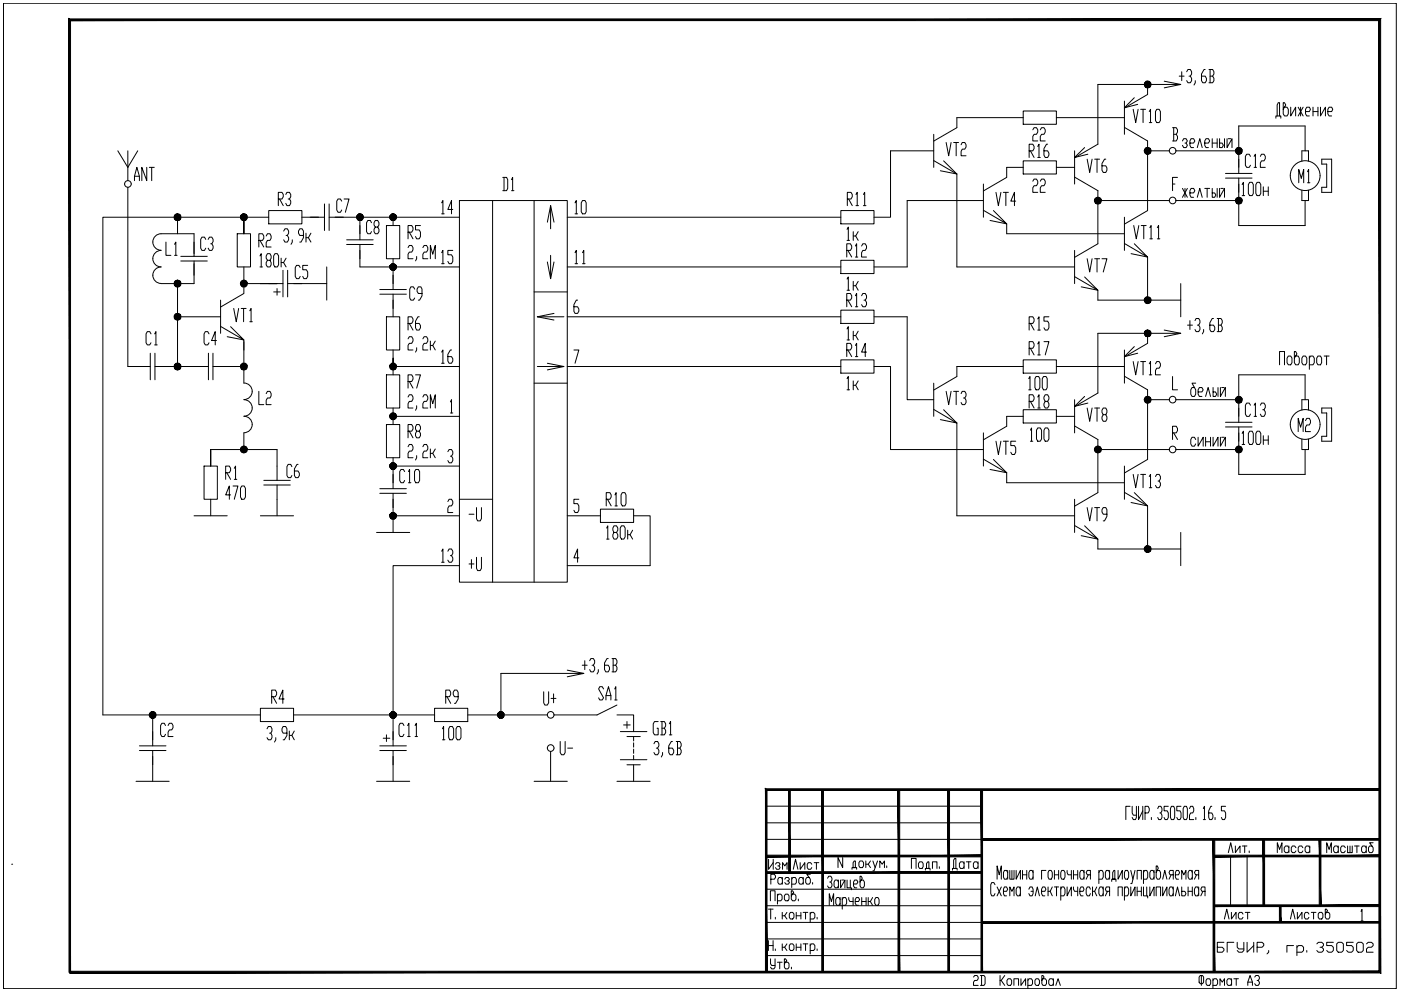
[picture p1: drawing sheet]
<svg xmlns="http://www.w3.org/2000/svg" width="420mm" height="297mm" viewBox="0 0 420 297" stroke-linecap="round" stroke-linejoin="round" font-family="sans-serif">
<!-- layer: 0 -->
<g fill="none" stroke="#000" stroke-width=".3">
<path d="M306.9 33.3h9.9v4h-9.9zM306.9 35.3h-19.9v3l-7 4M316.8 35.3h20.4M337.2 30.3v10M337.2 38.2l7 4v20.9l-7 4.1M340.2 29.3l-3 3 4-1M344.2 25.3v3l-7 4.1M349.2 24.3l4.9 1-4.9 1M354.1 25.3h-24.8v17.9l-7 4.1M382.6 35.4v-.6h1.5v.6M383 34.8v-3.3l.4-.7h.3v4M385.2 32.1h.8l.4 .7v1.3l-.4 .7h-.8l-.4-.7v-3.3h.4l.4 .7-.8 1.3"/>
<path d="M387.1 32.1v2.7l1.5-2.7v2.7M389.3 32.1l1.5 2.7M390 32.1v2.7M390.8 32.1l-1.5 2.7M391.5 33.4h1.2l.3-.6-.3-.7h-.8l-.4 .7v1.3l.4 .7h.8M393.8 32.1v2.7M393.8 33.4h1.5M395.3 32.1v2.7M396 32.1v2.7l1.5-2.7v2.7M398.2 33.4h1.2l.3-.6-.3-.7h-.8l-.4 .7v1.3l.4 .7h.8M35.3 45.2l3 5 3-5M38.3 56.1v53.8h6.8"/>
<path d="M38.3 45.2v8.9M280 45.2h-12.9v19.9h-5M280 48.1l7 4.1v27.8h35.3M280 40.3v9.9M283 48.2l4 4-5-1M294.9 55.2v9.9M306.9 48.2h9.9v4h-9.9zM306.9 50.2h-5v3l-7 4M316.8 50.2h5.5M322.3 53.1l7 4.1v15.9l-7 4M322.3 45.2v10M325.3 44.2l-3 3 3.9-1"/>
<path d="M344.2 45.2h6.4M352.6 45.2h18.9M354.6 42.2l.4-.6h.7l.4 .6-.4 .7h-.3M354.6 56.5l1.5 2.6M355.4 56.5v2.6M355.7 42.9l.4 .7-.4 .6h-.7l-.4-.6M356.1 56.5l-1.5 2.6M356.9 57.8h1.1l.3-.6-.3-.7h-.8l-.3 .7v1.3l.3 .6h.8M356.9 42.9h1.1l.3-.7-.3-.6h-.8l-.3 .6v1.4l.3 .6h.8M359.1 59.1l.7-2.6 .7 2.6M359.1 44.2l.7-2.6 .7 2.6M361.3 42.9h1.1l.4-.7-.4-.6h-.7l-.4 .6v1.4l.4 .6h.7"/>
<path d="M361.3 56.5h1.5M362 56.5v2.6M363.5 56.5v2.6h.8l.3-.6-.3-.7h-.8M363.5 41.6v2.6M363.5 42.9h1.5M365 41.6v2.6M365 56.5v2.6M365.7 56.5v2.6l1.5-2.6v2.6M365.7 41.6v2.6h.8l.4-.6-.4-.7h-.8M366.1 56.5h.8M367.2 41.6v2.6M367.5 53.4h8"/>
<path d="M367.5 52h8M368 41.6v2.6l1.5-2.6v2.6M368.4 41.6h.7M371.5 55.2v12.4h19.9v-7.5M371.5 53.4v4.3M390.4 48.3v-3.1h2v3.1M390.4 57v3.1h2v-3.1M391.4 45.2v-7.4h-19.9v14.2M396.4 47.7h3v10h-3v-1.6h1.5v-6.9h-1.5zM53.2 65.1v5M54.2 78.2h8M54.2 76.8h8"/>
<path d="M58.2 76.8v-6.7h-9.9a2.48 2.48 0 0 0-2.5 2.4 2.48 2.48 0 0 0 2.5 2.5 2.5 2.5 0 0 0-2.5 2.5 2.5 2.5 0 0 0 2.5 2.5 2.48 2.48 0 0 0-2.5 2.5 2.48 2.48 0 0 0 2.5 2.5M58.2 78.2v6.8h-9.9M71.1 70.1h4v9.9h-4zM73.1 65.1v5v-5M80.6 65.1h-49.8v149.2h47.3M80.6 63.1h9.9v4h-9.9zM90.5 65.1h6.8M97.3 61.1v8M98.7 65.1h39.1M98.7 61.1v8M104 73.3h7.9M104 71.9h7.9"/>
<path d="M107.9 65.1v6.8M107.9 73.3v6.7h29.9M115.9 67.6h4v10h-4zM117.9 65.1v2.5M117.9 77.6v2.4M132.4 75.7l.4-.6v3.9M132.4 60.8l.4-.7v4M132.4 79h.8M132.4 64.1h.8M135.8 75.1h-1.5v1.3h1.1l.4 .6v1.4l-.4 .6h-.7l-.4-.6M135.8 62.8h-1.5l1.1-2.7v4M137.8 60.1h32.3v114.4h-32.3z"/>
<path d="M147.7 60.1v114.4M160.2 60.1v114.4M164.2 66.6l.9-5 1 5M164.2 78.5l.9 5 1-5M165.1 61.6v7M165.1 76.5v7M170.1 65.1h82.1M172.5 75.7l.3-.6v3.9M172.5 60.8l.3-.7v4M172.5 79h.7M172.5 64.1h.7M174.7 75.7l.4-.6v3.9"/>
<path d="M174.7 60.1h.8l.3 .7v2.7l-.3 .6h-.8l-.4-.6v-2.7zM174.7 79h.8M252.2 78h9.9v4h-9.9zM252.2 63.1h9.9v4h-9.9zM294.9 63l7 4.1-4-4M294.9 60.1h-22.8v19.9h-10M296.9 66.1l5 1v3h35.3M322.3 75.1v9.9M329.3 60.1h21.3M337.2 73l7 4-4-3.9M337.2 65.1v10M339.2 76l5 1v13"/>
<path d="M352.6 60.1h18.9M53.2 85v24.9M53.2 95h13M66.2 97.8l6.9 4.1-3.9-4M66.2 90v9.9M73.1 80v8l-6.9 4M73.1 85h11.8M82.1 87.5h2M83.1 86.5v2M84.9 81v8M86.3 85h11.7M86.3 81v8"/>
<path d="M98 80v10M113.9 88.2h8M113.9 86.8h8M115.9 95h4v9.9h-4zM117.9 82.5v4.3M117.9 88.2v4.3M160.2 87.5h9.9M161.1 95h8M166.1 93.9l-5 1.1 5 .9M170.1 80h82.1M170.1 95h82.1M173.2 90h-.4l-.7 1.3v2l.4 .6h.7l.4-.6v-.7l-.4-.7h-1.1"/>
<path d="M252.2 93h9.9v3.9h-9.9zM262.1 95h10v24.8h7.9M322.3 82.9l7 4.1-4-4M324.3 86l5 1v3h24.8M344.2 99.9v3l-7 4.1M349.2 98.9l4.9 1-4.9 1M354.1 99.9h-24.8v17.9l-7 4.1M354.1 85v10M45.1 105.9v7.9M46.5 109.9h16M46.5 105.9v7.9M62.5 105.9v7.9"/>
<path d="M63.9 109.9h9.2M63.9 105.9v7.9M68.1 100.9l5 1v3M73.1 102.4v12.5M73.2 119.8a2.48 2.48 0 0 1 2.4 2.5 2.48 2.48 0 0 1-2.4 2.5 2.48 2.48 0 0 1 2.4 2.4 2.48 2.48 0 0 1-2.4 2.5M73.2 114.8a2.48 2.48 0 0 1 2.4 2.5 2.48 2.48 0 0 1-2.4 2.5M115.9 112.4h4v9.9h-4zM132.4 105.5l.4-.6v4M132.4 108.9h.8M135.4 104.9h-.3l-.8 1.3v2l.4 .7h.7l.4-.7v-.7l-.4-.6h-1.1M137.8 109.9h-19.9v2.5M160.2 114.9h9.9"/>
<path d="M161.1 109.9h8M164.2 108.9l4.9 1-4.9 1M170.1 109.9h82.1M172.1 104.9h1.5l-1.1 4M252.2 107.9h9.9v3.9h-9.9zM262.1 109.9h5v24.8h27.8M280 114.9v9.9M306.9 107.9h9.9v3.9h-9.9zM306.9 109.9h-19.9v3l-7 4M316.8 109.9h20.4M322.3 119.8v10M325.3 118.8l-3 3 3.9-1"/>
<path d="M337.2 104.9v10M337.2 112.8l7 4v20.9l-7 4.1M340.2 103.9l-3 3 4-1M344.2 119.8h6.4M352.6 119.8h18.9M358.6 114.9h-1.1l1.1 1.9v1.4l-.4 .6h-.7l-.4-.6v-1.4l.4-.6h.7M359.3 117.5h1.2l.3-.7-.3-.6h-.8l-.4 .6v1.4l.4 .6h.8M361.6 118.8l.7-2.6 .7 2.6M363.8 116.2v2.6h.7l.4-.6-.4-.7h-.7M365.3 116.2v2.6M366 116.2v2.6l1.5-2.6v2.6M366.4 116.2h.7"/>
<path d="M383.7 109.3v-3.9h1.5v3.9M386.4 106.7h.7l.4 .7v1.3l-.4 .6h-.7l-.4-.6v-1.3zM388.6 106.7h.7l.4 .7v1.3l-.4 .6h-.7l-.4-.6v-3.3h.4l.3 .6-.7 1.4M390.8 106.7h.7l.4 .7v1.3l-.4 .6h-.7l-.4-.6v-1.3zM391.4 119.8v-7.4h-19.9v12.4M392.7 107.4l.3-.7h.8l.4 .7v1.3l-.4 .6h-1.1M392.7 106.7v4M395.3 106.7h.7l.4 .7v1.3l-.4 .6h-.7l-.4-.6v-1.3zM397.1 106.7h1.5M397.8 106.7v2.6M61.2 139.7h4v9.9h-4zM63.2 134.7v5v-5"/>
<path d="M63.2 134.7h19.9v9.3M73.1 129.8v4.9M115.9 127.3h4v9.9h-4zM117.9 122.3v5M117.9 137.2v9.3M117.9 139.7h19.9M117.9 124.8h19.9M134.3 135.4l.4-.7h.7l.4 .7v.7l-.4 .6h-.3M135.1 120.5l.3-.7v4M135.1 123.8h.7M135.4 136.7l.4 .7v.6l-.4 .7h-.7l-.4-.7M280 122.7l7 4.1-5-1"/>
<path d="M283 122.8l4 4v27.8h35.3M294.9 137.6l7 4.1v3h35.3M294.9 129.8v9.9M297.9 137.7l4 4-5-1M306.9 122.8h9.9v4h-9.9zM306.9 124.8h-5v3l-7 4M316.8 124.8h5.5M322.3 127.7l7 4v16l-7 4M329.3 134.7h21.3M337.2 139.7v9.9M352.6 134.7h18.9M358.6 131.7l-.4-.6h-.7l-.4 .6v1.4l.4 .6h.7l.4-.6"/>
<path d="M359.3 131.1v2.6l1.5-2.6v2.6M361.6 131.1v2.6M361.6 132.4h1.4M363 131.1v2.6M363.8 131.1v2.6l1.5-2.6v2.6M366 131.1v2.6l1.5-2.6v2.6M366.4 131.1h.7M367.5 128h8M367.5 126.6h8M371.5 129.8v12.4h19.9v-7.5M371.5 122.3v4.3M371.5 128v4.2"/>
<path d="M390.4 131.6v3.1h2v-3.1M390.4 122.9v-3.1h2v3.1M396.4 122.3h3v9.9h-3v-1.4h1.5v-7h-1.5zM58.2 154.6h9.9M63.2 149.6v5M78.1 154.6h9.9M79.1 145.4h8M79.1 144h8M83.1 145.4v9.2M112.9 159.6h10M113.9 147.9h8M113.9 146.5h8"/>
<path d="M117.9 154.6h19.9M117.9 147.9v11.7M134.3 150.3l.4-.7h.7l.4 .7v.7l-.4 .6h-.7l-.4 .7v1.3h1.5M137.8 149.6h9.9M140.7 154.1h1.4M142.9 152.1v3.3l.3 .7h.8l.4-.7v-3.3M170.1 154.6h10M173.6 149.6h-1.5v1.4h1.1l.4 .6v1.4l-.4 .6h-.7l-.4-.6M180.1 152.6h9.9v4h-9.9zM190 154.6h5v14.9h-24.9M322.3 157.5l7 4.1-4-4M322.3 149.6v10"/>
<path d="M337.2 147.6l7 4v12.9M340.2 147.7l4 3.9-5-1M354.1 159.6v9.9M132.4 165.2l.4-.7v4M132.4 168.5h.8M134.3 165.2l.4-.7h.7l.4 .7v.7l-.4 .6h-.3M135.4 166.5l.4 .7v.7l-.4 .6h-.7l-.4-.6M137.8 169.5h-19.9v54.1M140.7 169h1.4M141.4 167.7v2.6M142.9 167v3.3l.3 .7h.8l.4-.7v-3.3M173.6 167.2h-1.5l1.1-2.7v4"/>
<path d="M324.3 160.6l5 1v2.9h24.8M45.8 214.3v9.3M78.1 212.3h9.9v4h-9.9zM130.3 212.3h10v4h-10zM140.3 214.3h23.9M150.2 201.8v12.5M185 214.3h5v5M185 211.3l-5.9 3h-13M186 219.3h8M187 217.3h2M188 216.3v2M40.8 234.2h9.9"/>
<path d="M41.8 225h8M41.8 223.6h8M45.8 225v9.2M112.9 234.2h10M113.9 225h8M113.9 223.6h8M114.9 221.3h2M115.9 220.3v2M117.9 225v9.2M160.2 234.2h9.9M165.1 225.3v8.9M185 234.2h10"/>
<path d="M186 227.7h8M188 220.8h4M188 229.2h4M190 220.8v1.3M190 222.7v1.2M190 224.5v1.3M190 226.4v1.3M190 229.2v5M338.9 241.7h-1.3v4M339.5 241.7v2l.4 .6h.9M340.8 241.7v3.3l-.3 .7h-.6l-.4-.7M341.4 241.7v4l1.3-2.7v-1.3"/>
<path d="M342.7 243v2.7M343.4 243.7h.9l.4-.7v-.6l-.4-.7h-.9v4M345.3 245v.7M347.2 242.4l.3-.7h.6l.4 .7v.6l-.4 .7h-.3M348.1 243.7l.4 .6v.7l-.4 .7h-.6l-.3-.7M350.4 241.7h-1.3v1.3h.9l.4 .7v1.3l-.4 .7h-.6l-.3-.7M351.3 241.7h.7l.3 .7v2.6l-.3 .7h-.7l-.3-.7v-2.6zM354.2 241.7h-1.3v1.3h1l.3 .7v1.3l-.3 .7h-.6l-.4-.7M355.2 241.7h.6l.3 .7v2.6l-.3 .7h-.6l-.4-.7v-2.6zM356.7 242.4l.4-.7h.6l.3 1.3-.3 .7h-.6l-.4 .6v1.4h1.3M358.6 245v.7M360.9 242.4l.3-.7v4"/>
<path d="M360.9 245.7h.6M363.4 241.7h-.3l-.6 1.3v2l.3 .7h.6l.4-.7v-.7l-.4-.6h-.9M364.4 245v.7M367.6 241.7h-1.3v1.3h.9l.4 .7v1.3l-.4 .7h-.6l-.3-.7M248.2 263.2l.3-.6h.7l.3 .6v.6l-.3 .6M248.7 271.4v-3.5l.6 2.3 .7-2.3v3.5M248.8 264.4h.4l.3 .6v.6l-.3 .5h-.7l-.3-.5M251.4 264.4l-.3-.6h-.6l-.4 .6v1.2l.4 .5h.6l.3-.5M251.4 263.8v2.3M252 269.6l-.4-.6h-.6l-.4 .6v1.2l.4 .6h.6l.4-.6M252 269v2.4M252.1 263.8v2.3l1.3-2.3v2.3"/>
<path d="M252.4 263.8h.7M252.6 269.6l.3-.6h.7l.3 .6v1.2l-.3 .6h-1M252.6 269v3.5M254 263.8v2.3h1.3v.6M254.5 269v.6l.4 .6h.9M255 263.8v2.3M255.8 269v2.4M256 265h.9l.4-.6-.4-.6h-.6l-.3 .6v1.2l.3 .5h.6M256.5 270.2h1l.3-.6-.3-.6h-.7l-.3 .6v1.2l.3 .6h.7M258.3 263.8h.6l.3 .6v1.2l-.3 .5h-.6l-.4-.5v-3h.4l.3 .6-.7 1.2M258.4 269v2.4M258.4 270.2h1.3"/>
<path d="M259.7 269v2.4M260.4 269v2.4M261 270.2l.7 1.2M261.7 269l-.7 1.2h-.6M262.7 269h.6l.3 .6v1.2l-.3 .6h-.6l-.4-.6v-1.2zM298.4 265.2l-.3-.7h-.7l-.3 .7v2.6l.3 .7h.7l.3-.7M299 263.5v-4l.7 2.7 .6-2.7v4M299 265.9l1.3 2.6M300.3 265.9l-1.3 2.6M300.9 267.2h1l.3-.7-.3-.6h-.7l-.3 .6v1.3l.3 .7h.7M302.2 261.5l-.3-.6h-.7l-.3 .6v1.4l.3 .6h.7l.3-.6M302.2 260.9v2.6"/>
<path d="M302.8 268.5v-2.6l.7 1.3 .6-1.3v2.6M302.8 260.9v2.6h1.3v-2.6M303.5 260.9v2.6M304.7 260.9v2.6l1.3-2.6v2.6M306 266.5l-.3-.6h-.6l-.4 .6v1.3l.4 .7h.6l.3-.7M306 265.9v2.6M306.6 260.9v2.6M306.6 262.2h1.3M307.9 260.9v2.6M308.6 266.5l.3-.6h.6l.3 .6v1.3l-.3 .7h-.6l-.3-.7M309.2 267.2h.6M309.8 261.5l-.3-.6h-.6l-.3 .6v1.4l.3 .6h.6l.3-.6"/>
<path d="M309.8 260.9v2.6M310.5 268.5l.6-2.6 .6 2.6M312.4 267.2h.9l.4-.7-.4-.6h-.6l-.3 .6v1.3l.3 .7h.6M313.7 260.9h-1.3v2.6M314.3 265.9v2.6M314.6 260.9h.6l.4 .6v1.4l-.4 .6h-.6l-.3-.6v-1.4zM314.9 267.2l.7 1.3M315.6 265.9l-.7 1.3h-.6M316.2 265.9h1.3M316.2 262.2h1.3M316.2 260.9v2.6M316.9 265.9v2.6"/>
<path d="M317.5 260.9v2.6M318.1 266.5l.3-.6h.7l.3 .6v1.3l-.3 .7h-1M318.1 265.9v3.9M318.4 260.9h.7l.3 .6v1.4l-.3 .6h-.7l-.3-.6v-1.4zM320 265.9v2.6l1.3-2.6v2.6M320 260.9l.3 1.3h1M321.3 260.9v2.6M321.9 265.9v.6l.4 .7h.9M321.9 262.2h1.3M321.9 260.9v2.6M323.2 260.9v2.6M323.2 265.9v2.6"/>
<path d="M323.8 267.2h1l.3-.7-.3-.6h-.6l-.4 .6v1.3l.4 .7h.6M325.1 261.5l-.3-.6h-.6l-.4 .6v1.4l.4 .6h.6l.3-.6M325.1 260.9v2.6M326.4 262.2l-.7 1.3M327 266.5l-.3-.6h-.6l-.4 .6v1.3l.4 .7h.6l.3-.7M327 262.2h-.9l-.4-.7 .4-.6h.9v2.6M327.6 265.9v2.6M328.3 267.2l.6 1.3M328.9 265.9l-.6 1.3h-.7M329.6 261.5l.3-.6h.6l.4 .6v1.4l-.4 .6h-.9M329.6 260.9v3.9M330.9 266.5l-.4-.6h-.6l-.3 .6v1.3l.3 .7h.6l.4-.7"/>
<path d="M330.9 265.9v2.6M332.1 267.2l-.6 1.3M332.8 267.2h-1l-.3-.7 .3-.6h1v2.6M332.8 261.5l-.4-.6h-.6l-.3 .6v1.4l.3 .6h.6l.4-.6M332.8 260.9v2.6M333.4 264.2v-.7h.3v-2l.3-.6h.3v2.6h-.6h1v.7M335.3 268.5v-2.6h1.3v2.6M335.3 260.9v2.6l1.3-2.6v2.6M337.2 266.5l.3-.6h.6l.4 .6v1.3l-.4 .7h-.9M337.2 265.9v3.9M337.5 260.9h.6l.4 .6v1.4l-.4 .6h-.6l-.3-.6v-1.4zM339.1 265.9v2.6l1.3-2.6v2.6"/>
<path d="M339.1 260.9l.7 2.6M340.4 260.9l-.9 3.9h-.4M341 263.5v-2.6h1.3v2.6M341 267.2h1.3M341 265.9v2.6M342.3 265.9v2.6M342.9 265.9v2.6h1.3v.7M342.9 261.5l.4-.6h.6l.3 .6v1.4l-.3 .6h-1M342.9 260.9v3.9M343.9 265.9v2.6M344.8 265.9v2.6l1.3-2.6v2.6M346.1 261.5l-.3-.6h-.6l-.4 .6v1.4l.4 .6h.6l.3-.6"/>
<path d="M346.1 260.9v2.6M346.7 268.5v-2.6h1.4v2.6M347.1 260.9h.6l.4 .6v1.4l-.4 .6h-.6l-.4-.6v-3.4h.4l.3 .7-.7 1.3M348.7 265.9v2.6l1.3-2.6v2.6M348.7 263.5l.6-2.6 .7 2.6M351.2 262.2l-.6 1.3M351.9 266.5l-.4-.6h-.6l-.3 .6v1.3l.3 .7h.6l.4-.7M351.9 262.2h-1l-.3-.7 .3-.6h1v2.6M351.9 265.9v2.6M352.5 268.5l.6-2.6 .7 2.6M352.5 262.2h.9l.4-.7-.4-.6h-.6l-.3 .6v1.4l.3 .6h.6M354.4 265.9v2.6h.9l.4-.7-.4-.6h-.9"/>
<path d="M354.4 263.5v-2.6l.6 1.3 .7-1.3v2.6M356.3 267.2h1.3M356.3 265.9v2.6M357.6 261.5l-.3-.6h-.7l-.3 .6v1.4l.3 .6h.7l.3-.6M357.6 260.9v2.6M357.6 265.9v2.6M358.8 262.2l-.6 1.3M359.5 266.5l-.3-.6h-.7l-.3 .6v1.3l.3 .7h.7l.3-.7M359.5 262.2h-1l-.3-.7 .3-.6h1v2.6M359.5 265.9v2.6M360.8 267.2l-.7 1.3M361.4 267.2h-.9l-.4-.7 .4-.6h.9v2.6"/>
<path d="M408.2 273.2l.3-.6v3.5M408.2 276.1h.6M367.1 282.4h-2v3h1.5l.5-.5v-.5l-.5-.5h-1.5M370 282.4h-2v3M371 282.4v1.5l.5 .5h1.5M373 282.4v2.5l-.5 .5h-1l-.5-.5M374 282.4v3l2-2v-1M376 283.4v2M377 283.9h1.5l.5-.5v-.5l-.5-.5h-1.5v3M380.5 284.9v.5l-.5 .5M387.9 283.4h-2v2M388.9 283.9l.5-.5h1l.5 .5v1l-.5 .5h-1.5"/>
<path d="M388.9 283.4v3M391.9 284.9v.5M394.9 282.9l.5-.5h1l.5 .5v.5l-.5 .5h-.5M396.4 283.9l.5 .5v.5l-.5 .5h-1l-.5-.5M399.9 282.4h-2v1h1.5l.5 .5v1l-.5 .5h-1l-.5-.5M400.9 282.9l.4-.5h1.1l.5 .5v2l-.5 .5h-1.1l-.4-.5zM405.8 282.4h-2v1h1.5l.5 .5v1l-.5 .5h-.9l-.6-.5M406.9 282.9l.4-.5h1l.5 .5v2l-.5 .5h-1l-.4-.5zM409.8 282.9l.5-.5h1l.5 .5v.5l-.5 .5h-1l-.5 .5v1h2"/>
<circle cx="391.4" cy="52.6" r="4.5"/>
<circle cx="391.4" cy="127.2" r="4.5"/>
</g>
<!-- layer: PAMKA -->
<g fill="none" stroke="#000" stroke-width=".3">
<path d="M1 1h417.7v295.3h-417.7zM3.5 259h.1M229.8 251.6h64.7M229.8 246.6h64.7M229.8 241.6h64.7M230.5 257.6v3l1.4-2v-1M231.9 258.6v2M232.6 259l.3-.4h.7l.4 .4-.4 .5h-.3M233.6 259.5l.4 .6-.4 .5h-.7l-.3-.5M240 258.6v2l1.4-2v2M243.4 259l-.3-.4h-.7l-.3 .4v1.1l.3 .5h.7l.3-.5M244.2 258.6h1.4"/>
<path d="M244.8 258.6v2M252.7 257v3.1l-1.4-3.1v3.1M257.9 258.1h.7l.4 .5v.9l-.4 .6h-.7l-.3-.6v-.9zM259.7 258.1v2M260.4 259l.7 1.1M261.1 258.1l-.7 .9h-.7M261.8 258.1l.7 2M263.2 258.1l-1.1 2.9h-.3M265.9 259.5v.6M275.8 258.3h.7l.3 .5v1l-.3 .5h-.7l-.4-.5v-1zM281.7 259.8v.5M289.1 258.8l-.3-.5h-.7l-.4 .5v1l.4 .5h.7l.3-.5"/>
<path d="M289.1 258.3v2M289.8 258.3h1.4M290.5 258.3v2M293.3 258.8l-.4-.5h-.6l-.4 .5v1l.4 .5h.6l.4-.5M293.3 258.3v2M368.4 255.6l.7-3 .7 3M369 256.6v14.9M370.5 253.6v2l1.4-2v2M372.6 253.6h1.4M373.3 253.6v2M374 256.6v14.9M374.6 255.1v.5"/>
<path d="M383.1 255.6v-3l.6 2 .8-2v3M386.5 254.1l-.3-.5h-.7l-.4 .5v1l.4 .5h.7l.3-.5M386.5 253.6v2M388.6 254.1l-.3-.5h-.7l-.3 .5v1l.3 .5h.7l.3-.5M390.7 254.1l-.3-.5h-.7l-.4 .5v1l.4 .5h.7l.3-.5M392.8 254.1l-.3-.5h-.7l-.4 .5v1l.4 .5h.7l.3-.5M392.8 253.6v2M397.9 255.6v-3l.7 2 .7-2v3M401.3 254.1l-.3-.5h-.7l-.3 .5v1l.3 .5h.7l.3-.5M401.3 253.6v2M403.5 254.1l-.4-.5h-.7l-.3 .5v1l.3 .5h.7l.4-.5M404.1 253.6v2h1.4v-2"/>
<path d="M404.9 253.6v2M406.2 253.6h1.4M406.9 253.6v2M409.7 254.1l-.4-.5h-.6l-.4 .5v1l.4 .5h.6l.4-.5M409.7 253.6v2M411.8 252.6h-1.1l1.1 1.5v1l-.3 .5h-.8l-.3-.5v-1l.3-.5h.8M229.8 276.5h64.7M229.8 271.5h64.7M229.8 266.5h64.7M230.4 272.5h1.4M231 270v-3h1.4v3M231.1 272.5v3"/>
<path d="M231.2 263.5h1l.4-.5v-.4l-.4-.6h-1v3M232.5 275v.5M233.2 268.5l.3-.5h.7l.4 .5v1l-.4 .5h-1M233.2 268v3M234.6 273.5v2M234.6 263.5l-.3-.5h-.7l-.3 .5v1l.3 .5h.7l.3-.5M234.6 263v2M234.7 260.6v-2l.7 .9 .6-.9v2M235.3 274.5l.7 1M235.4 263.5l.3-.5h.7l.4 .5-.4 .5h-.4M235.6 268h.7l.3 .5v1l-.3 .5h-.7l-.4-.5v-1zM236 273.5l-.7 1h-.7"/>
<path d="M236.4 264l.4 .5-.4 .5h-.7l-.3-.5M237.1 273.5h.6l.4 .5v1l-.4 .5h-.6l-.4-.5v-1zM237.4 263.5l.4-.5h.7l.3 .5v1l-.3 .5h-1.1M237.4 263v3M237.7 268h.7l.3 .5v1l-.3 .5h-.7l-.4-.5v-2.5h.4l.3 .5-.7 1M237.9 260.6l.7-3 .7 3M238.8 273.5v2M238.8 274.5h1.4M239.4 269.5v.5M240.2 273.5v2M240.9 273.5h1.4M240.9 263.5l-.3-.5h-.7l-.3 .5v1l.3 .5h.7l.3-.5"/>
<path d="M240.9 263v2M241.6 273.5v2M243 274l.3-.5h.7l.4 .5v1l-.4 .5h-1M243 273.5v3M243 262h-1l1 1.5v1l-.3 .5h-.7l-.4-.5v-1l.4-.5h.7M243.7 264.5v.5M245.1 275v.5M255.5 260.6v-.5h.3v-1.5l.4-.5h.3v2h-.7h1.1v.5M263.8 260.1v-2l.8 .9 .6-.9v2M273.3 260.3v-3h1.4v3M277.5 260.8v-.5h.4v-1.5l.3-.5h.4v2h-.7h1v.5M279.6 260.3v-2h1.4v2"/>
<path d="M285.7 260.8v-.5h1.3v.5M286 260.3v-2.5l.3-.5h.4v3M367.2 275.5l.7-3 .7 3M369.3 273.5v2l1.4-2v2M372.8 274l-.4-.5h-.7l-.3 .5v1l.3 .5h.7l.4-.5M373.5 273.5h1.3M374.2 273.5v2M387 275.5l.7-3 .7 3M389.1 273.5v2l1.4-2v2M392.5 274l-.3-.5h-.7l-.3 .5v1l.3 .5h.7l.3-.5M393.3 273.5h1.4M393.9 273.5v2"/>
<path d="M395.7 273.5h.7l.3 .5v1l-.3 .5h-.7l-.4-.5v-1zM397.8 273.5h.7l.3 .5v1l-.3 .5h-.7l-.3-.5v-2.5h.3l.3 .5-.6 1M1 296.3h.1M20.9 291.4h.1M20.9 288.9v2.5h2.5M229.8 286.4h64.7M229.8 281.4h64.7M230.4 281.9v3M230.4 283.4h1.4M231.1 287.4v1.5l.3 .5h1M231.8 281.9v3M232.4 287.4v2.5l-.3 .5h-.7l-.3-.5"/>
<path d="M232.5 284.4v.5M233.2 288.4h1.4M233.8 288.4v2M234.6 282.9v2M235.3 283.9l.7 1M235.6 288.4h.7l.3 .5v1l-.3 .5h-.7l-.4-.5v-2.5h.4l.4 .5-.8 1M236 282.9l-.7 1h-.7M237.1 282.9h.6l.4 .5v1l-.4 .5h-.6l-.4-.5v-1zM237.3 289.9v.5M238.8 282.9v2M238.8 283.9h1.4M240.2 282.9v2"/>
<path d="M240.9 282.9h1.4M241.6 282.9v2M243 283.4l.3-.5h.7l.4 .5v1l-.4 .5h-1M243 282.9v3M245.1 284.4v.5M292 292.9l.3-.5h.7l.4 .5v.5l-.4 .5h-.7l-.3 .5v1h1.4M294 292.4h1.1l.3 .5v2l-.3 .5h-1.1M294.4 292.4v3M299.9 292.4v3M300.3 293.9l1 1.5M301.3 292.4l-1 1.5h-.4M302.3 293.4h.8l.3 .5v1l-.3 .5h-.8l-.3-.5v-1z"/>
<path d="M304.1 295.4v-2h1.4v2M306.2 293.4v2l1.4-2v2M308.3 293.9l.3-.5h.7l.4 .5v1l-.4 .5h-1M308.3 293.4v2.9M310.7 293.4h.7l.3 .5v1l-.3 .5h-.7l-.3-.5v-1zM312.8 293.4h.7l.3 .5v1l-.3 .5h-.7l-.4-.5v-2.5h.4l.3 .5-.7 1M315.9 293.9l-.3-.5h-.7l-.4 .5v1l.4 .5h.7l.3-.5M315.9 293.4v2M316.6 295.4l.7-2 .7 2M359.9 292.4h.7l.4 .5v1.5l-.4 .5h-.7l-.3-.5v-1.5zM360.3 292.4v3M362 293.4h.7l.4 .5v1l-.4 .5h-.7l-.3-.5v-1z"/>
<path d="M363.8 293.9l.3-.5h.7l.4 .5v1l-.4 .5h-1M363.8 293.4v2.9M365.9 295.4v-2l.7 1 .6-1v2M369.3 293.9l-.3-.5h-.7l-.4 .5v1l.4 .5h.7l.3-.5M369.3 293.4v2M370 293.4h1.4M370.7 293.4v2M374.2 295.4v-1l.7-2 .7 2v1M374.2 294.4h1.4M376.3 292.9l.3-.5h.7l.4 .5v.5l-.4 .5h-.3M377.3 293.9l.4 .5v.5l-.4 .5h-.7l-.3-.5M413.8 288.9v2.5h-2.5"/>
</g>
<!-- layer: 4 -->
<g fill="none" stroke="#000" stroke-width=".3">
<path d="M339.8 32.8l.8 3.9 .7-3.9M342.1 32.8h1.5M342.8 32.8v3.9M344.7 33.4l.3-.6v3.9M344.7 36.7h.7M346.9 32.8h.7l.4 .6v2.7l-.4 .6h-.7l-.4-.6v-2.7zM40.3 54.1v-1.3l.7-2.6 .8 2.6v1.3M40.3 52.8h1.5M44 50.2v3.9l-1.5-3.9v3.9M44.8 50.2h1.5M45.5 50.2v3.9M83.5 59.6h1.1l.3-.6v-.7l-.3-.6h-1.1v3.9"/>
<path d="M83.8 59.6l1.1 2M85.7 58.3l.3-.6h.8l.4 .6v.7l-.4 .6h-.4M86.8 59.6l.4 .7v.7l-.4 .6h-.8l-.3-.6M103.2 59.6h1.5l-1.1 4M150.8 53.2h1.1l.4 .6v2.7l-.4 .7h-1.1M151.2 53.2v4M153.4 53.8l.3-.6v4M153.4 57.2h.7M254.1 59.6h1.1l.4-.6v-.7l-.4-.6h-1.1v3.9M254.5 59.6l1.1 2M256.7 58.3l.4-.6v3.9M258.9 58.3l.4-.6v3.9"/>
<path d="M283.7 42.7l.8 4 .7-4M286 42.7h1.5M286.8 42.7v4M288.2 43.4l.4-.7h.7l.4 .7v.7l-.4 .6h-.7l-.4 .7v1.3h1.5M298.7 57.7l.7 3.9 .8-3.9M300.9 57.7h1.5M301.7 57.7v3.9M308.6 45.2h1.1l.4-.7v-.6l-.4-.7h-1.1v4M309 45.2l1.1 2M311.2 43.9l.4-.7v4M311.2 47.2h.8M314.2 43.2h-.4l-.7 1.3v2l.4 .7h.7l.4-.7v-.6l-.4-.7h-1.1"/>
<path d="M326 47.7l.8 4 .7-4M328.3 47.7h1.5M329 47.7v4M331.6 47.7h-.4l-.7 1.3v2l.4 .7h.7l.4-.7v-.7l-.4-.6h-1.1M375 46.9l-.4-.7h-.7l-.4 .7v2.6l.4 .7h.7l.4-.7M376.1 46.9l.4-.7v4M376.1 50.2h.7M378 46.9l.3-.7h.8l.4 .7v.6l-.4 .7h-.8l-.3 .7v1.3h1.5M389.5 54.8v-4l.8 2.7 .7-2.7v4M392.1 51.5l.4-.7v4M392.1 54.8h.7M49.8 72.6v3.9h1.5"/>
<path d="M52.4 73.2l.3-.6v3.9M52.4 76.5h.7M61.7 71.8l-.4-.7h-.7l-.4 .7v2.6l.4 .7h.7l.4-.7M62.4 71.8l.4-.7h.7l.4 .7v.6l-.4 .7h-.3M63.5 73.1l.4 .6v.7l-.4 .7h-.7l-.4-.7M77.6 72.1h1.1l.4-.7v-.7l-.4-.6h-1.1v3.9M78 72.1l1.1 1.9M79.8 70.7l.4-.6h.8l.3 .6v.7l-.3 .7h-.8l-.4 .6v1.3h1.5M92.3 79.5h-1.5v1.4h1.1l.4 .6v1.3l-.4 .7h-.8l-.3-.7M102.5 60.3l-.4-.7h-.7l-.4 .7v2.6l.4 .7h.7l.4-.7M111.4 66.8l-.3-.7h-.8l-.4 .7v2.6l.4 .7h.8l.3-.7M112.6 68.1l-.4-.7v-.6l.4-.7h.7l.4 .7v.6l-.4 .7h-.7l-.4 .6v.7l.4 .7h.7l.4-.7v-.7l-.4-.6"/>
<path d="M122.4 69.6h1.1l.4-.7v-.7l-.4-.6h-1.1v4M122.8 69.6l1.1 2M126.1 67.6h-1.5v1.3h1.1l.4 .7v1.3l-.4 .7h-.7l-.4-.7M253.9 75.1h1.1l.4-.7v-.7l-.4-.6h-1.1v3.9M254.3 75.1l1.1 1.9M256.5 73.7l.4-.6v3.9M256.5 77h.7M256.7 61.6h.8M258.4 73.7l.4-.6h.7l.4 .6v.7l-.4 .7h-.7l-.4 .6v1.3h1.5M258.9 61.6h.8M304.6 60.3h-1.5l1.1-2.6v3.9M326 77.6l.8 3.9 .7-3.9"/>
<path d="M328.3 77.6h1.5M329 77.6v3.9M330.5 77.6h1.5l-1.1 3.9M340 67.6l.8 4 .7-4M342.3 67.6h1.4M343 67.6v4M344.8 68.2l.4-.6v4M344.8 71.6h.8M347.1 68.2l.4-.6v4M347.1 71.6h.7M70.1 92.5l.8 3.9 .7-3.9M72.3 92.5h1.5"/>
<path d="M73.1 92.5v3.9M74.9 93.1l.4-.6v3.9M74.9 96.4h.8M90 80.2l-.4-.7h-.7l-.4 .7v2.6l.4 .7h.7l.4-.7M122.4 96.9h1.1l.4-.6v-.7l-.4-.6h-1.1v3.9M122.8 96.9l1.1 2M124.4 86.7l-.4-.7h-.8l-.3 .7v2.6l.3 .7h.8l.4-.7M125.7 95h-.4l-.7 1.3v2l.4 .6h.7l.4-.6v-.7l-.4-.7h-1.1M126.6 88h-1.1l-.4-.7v-.6l.4-.7h.7l.4 .7v1.9l-.8 1.4h-.3M253.9 90h1.1l.4-.7v-.7l-.4-.6h-1.1v3.9M254.3 90l1.1 1.9M256.5 88.6l.4-.6v3.9"/>
<path d="M256.5 91.9h.7M258.4 88.6l.4-.6h.7l.4 .6v.7l-.4 .7h-.4M259.5 90l.4 .6v.7l-.4 .6h-.7l-.4-.6M308.6 96.9h1.1l.4-.6v-.7l-.4-.6h-1.1v3.9M309 96.9l1.1 2M311.2 95.6l.4-.6v3.9M311.2 98.9h.8M314.6 95h-1.5v1.3h1.1l.4 .6v1.4l-.4 .6h-.7l-.4-.6M45.3 100.1l-.4-.7h-.7l-.4 .7v2.6l.4 .7h.7l.4-.7M46.4 100.1l.4-.7v4M46.4 103.4h.7M62.7 100.1l-.4-.7h-.7l-.4 .7v2.6l.4 .7h.7l.4-.7"/>
<path d="M64.9 102.1h-1.5l1.1-2.7v4M77.6 117.3v4h1.5M79.8 118l.4-.7h.8l.3 .7v.7l-.3 .6h-.8l-.4 .7v1.3h1.5M122.4 114.3h1.1l.4-.6v-.7l-.4-.6h-1.1v3.9M122.8 114.3l1.1 2M124.6 112.4h1.5l-1.1 3.9M253.9 104.9h1.1l.4-.7v-.7l-.4-.6h-1.1v4M254.3 104.9l1.1 2M256.5 103.5l.4-.6v4M256.5 106.9h.7M259.9 105.5h-1.5l1.1-2.6v4M283.7 117.3l.8 4 .7-4"/>
<path d="M286 117.3h1.5M286.8 117.3v4M288.2 118l.4-.7h.7l.4 .7v.7l-.4 .6h-.3M289.3 119.3l.4 .7v.7l-.4 .6h-.7l-.4-.6M308.6 104.4h1.1l.4-.7v-.6l-.4-.7h-1.1v4M309 104.4l1.1 2M311.2 103.1l.4-.7v4M311.2 119l.4-.7v4M311.2 106.4h.8M313.1 102.4h1.5l-1.1 4M339.8 108.4l.8 4 .7-4M342.1 108.4h1.5"/>
<path d="M342.8 108.4v4M344.7 109.1l.3-.7v4M344.7 112.4h.7M346.5 109.1l.4-.7h.7l.4 .7v.6l-.4 .7h-.7l-.4 .6v1.4h1.5M87.5 139.9l-.3-.7h-.8l-.4 .7v2.6l.4 .7h.8l.3-.7M89.4 139.2h-.3l-.8 1.3v2l.4 .7h.7l.4-.7v-.6l-.4-.7h-1.1M122.4 129.2h1.1l.4-.6v-.7l-.4-.6h-1.1v3.9M122.8 129.2l1.1 2M125 129.2l-.4-.6v-.7l.4-.6h.7l.4 .6v.7l-.4 .6h-.7l-.4 .7v.7l.4 .6h.7l.4-.6v-.7l-.4-.7M298.7 132.2l.7 4 .8-4M300.9 132.2h1.5M301.7 132.2v4"/>
<path d="M304.6 132.2h-1.5v1.4h1.1l.4 .6v1.4l-.4 .6h-.7l-.4-.6M308.6 120.3h1.1l.4-.7v-.6l-.4-.7h-1.1v4M309 120.3l1.1 2M311.2 122.3h.8M313.5 120.3l-.4-.7v-.6l.4-.7h.7l.4 .7v.6l-.4 .7h-.7l-.4 .7v.6l.4 .7h.7l.4-.7v-.6l-.4-.7M326 122.3l.8 4 .7-4M328.3 122.3h1.5M329 122.3v4M330.9 124.3l-.4-.7v-.6l.4-.7h.7l.4 .7v.6l-.4 .7h-.7l-.4 .7v.6l.4 .7h.7l.4-.7v-.6l-.4-.7M375 121.5l-.4-.7h-.7l-.4 .7v2.6l.4 .7h.7l.4-.7M376.1 121.5l.4-.7v4M376.1 124.8h.7"/>
<path d="M378 121.5l.3-.7h.8l.4 .7v.6l-.4 .7h-.4M379.1 122.8l.4 .6v.7l-.4 .7h-.8l-.3-.7M389.3 129.4v-4l.7 2.7 .8-2.7v4M391.5 126.1l.4-.7h.8l.3 .7v.6l-.3 .7h-.8l-.4 .7v1.3h1.5M67.7 141.7h1.1l.4-.7v-.6l-.4-.7h-1.1v4M68 141.7l1.2 2M70.3 140.4l.3-.7v4M70.3 143.7h.7M121.4 141.4l-.4-.7h-.7l-.4 .7v2.6l.4 .7h.7l.4-.7M122.5 141.4l.3-.7v4M122.5 144.7h.7M124.7 140.7h.8l.3 .7v2.6l-.3 .7h-.8l-.4-.7v-2.6z"/>
<path d="M181.8 149.6h1.1l.4-.6v-.7l-.4-.6h-1.1v3.9M182.2 149.6l1.1 2M184.4 148.3l.4-.6v3.9M184.4 151.6h.8M186.6 147.7h.8l.3 .6v2.7l-.3 .6h-.8l-.3-.6v-2.7zM326 152.1l.8 4 .7-4M328.3 152.1h1.5M329 152.1v4M332 154.1h-1.1l-.4-.6v-.7l.4-.7h.7l.4 .7v2l-.8 1.3h-.3M339.8 142.2l.8 4 .7-4M342.1 142.2h1.5M342.8 142.2v4"/>
<path d="M344.7 142.8l.3-.6v4M344.7 146.2h.7M346.5 142.8l.4-.6h.7l.4 .6v.7l-.4 .7h-.3M347.6 144.2l.4 .6v.7l-.4 .7h-.7l-.4-.7M49.6 217.5l-.3-.7h-.8l-.3 .7v2.6l.3 .7h.8l.3-.7M50.4 217.5l.4-.7h.7l.4 .7v.6l-.4 .7h-.7l-.4 .7v1.3h1.5M81.5 208.8h1.1l.4-.6v-.7l-.4-.7h-1.1v4M81.9 208.8l1.1 2M85.2 209.5h-1.5l1.1-2.7v4M121.1 217.5l-.3-.7h-.8l-.3 .7v2.6l.3 .7h.8l.3-.7M122.2 217.5l.4-.7v4M124.5 217.5l.4-.7v4"/>
<path d="M133.7 208.8h1.1l.4-.6v-.7l-.4-.7h-1.1v4M134.1 208.8l1.1 2M137.4 208.8h-1.1l-.4-.6v-.7l.4-.7h.7l.4 .7v2l-.8 1.3h-.3M181 206.5l-.4-.7h-.7l-.4 .7 1.5 2.7-.4 .6h-.7l-.4-.6M181.7 209.8v-1.3l.8-2.7 .7 2.7v1.3M181.7 208.5h1.5M184.3 206.5l.4-.7v4M184.3 209.8h.8M197.4 216.3h-1.1l-.4 .7v2.6l.4 .7h1.1v-2h-.4M198.1 216.3h1.1l.4 .7v.6l-.4 .7M198.5 218.3h.7l.4 .6v.7l-.4 .7h-1.1M198.5 216.3v4"/>
<path d="M200.7 217l.4-.7v4M122.2 220.8h.8M124.5 220.8h.7M200.7 220.3h.8"/>
</g>
<!-- layer: 0 -->
<g fill="#000" stroke="#000" stroke-width=".3">
<path d="M344.2 25.3h1l-.1 .4zM344.2 45.2h1l-.1 .4zM371.5 45.2h1l-.1 .4zM53.2 65.1h1v.4zM73.1 65.1h1v.4zM107.9 65.1h1.1l-.1 .4zM117.9 65.1h1l-.1 .4zM329.3 60.1h.9v.4zM371.5 60.1h1l-.1 .4zM53.2 95h1v.3zM53.2 85h1v.4zM73.1 85h1v.4z"/>
<path d="M117.9 80h1l-.1 .4zM344.2 90h1l-.1 .3zM53.2 109.9h1v.3zM73.1 109.9h1v.3zM117.9 109.9h1l-.1 .3zM344.2 99.9h1l-.1 .4zM73.1 134.7h1v.4zM117.9 124.8h1l-.1 .4zM329.3 134.7h.9v.4zM344.2 119.8h1l-.1 .4zM371.5 119.8h1l-.1 .4zM371.5 134.7h1l-.1 .4z"/>
<path d="M117.9 154.6h1l-.1 .4zM117.9 139.7h1l-.1 .4zM344.2 164.5h1l-.1 .4zM45.8 214.3h1l-.1 .4zM117.9 214.3h1l-.1 .4zM150.2 214.3h1l-.1 .4z"/>
<path d="M343.3 25.7l.2 .3 .7-.7zM344.2 25.3l-.4 .9-.3-.2zM344.2 25.3l-.4 .9 .4 .1z"/>
<path d="M343.5 24.6l-.2 .3 .9 .4zM343.3 24.9l.9 .4h-1zM343.2 25.3l.1 .4 .9-.4z"/>
<path d="M344.2 25.3v1l.3-.1zM344.2 25.3l.7 .7-.4 .2zM344.2 25.3l.7 .7 .2-.3z"/>
<path d="M344.2 24.3v1l.3-.9zM343.8 24.4l.4-.1v1zM343.5 24.6l.7 .7-.4-.9z"/>
<path d="M344.2 25.3h1l-.1-.4zM344.2 25.3l.7-.7 .2 .3zM344.5 24.4l-.3 .9 .7-.7z"/>
<path d="M328.5 59.4l-.2 .3 1 .4zM328.3 59.7l1 .4h-1.1zM328.2 60.1l.1 .4 1-.4z"/>
<path d="M329.3 59.1v1l.3-.9zM328.9 59.2l.4-.1v1zM328.5 59.4l.8 .7-.4-.9z"/>
<path d="M343.3 45.6l.2 .3 .7-.7zM344.2 45.2l-.4 .9-.3-.2zM344.2 45.2l-.4 .9 .4 .1z"/>
<path d="M343.5 44.5l-.2 .3 .9 .4zM343.3 44.8l.9 .4h-1zM343.2 45.2l.1 .4 .9-.4z"/>
<path d="M344.2 45.2v1l.3-.1zM344.2 45.2l.7 .7-.4 .2zM344.2 45.2l.7 .7 .2-.3z"/>
<path d="M344.2 44.2v1l.3-.9zM343.8 44.3l.4-.1v1zM343.5 44.5l.7 .7-.4-.9z"/>
<path d="M344.2 45.2h1l-.1-.4zM344.2 45.2l.7-.7 .2 .3zM344.5 44.3l-.3 .9 .7-.7z"/>
<path d="M370.6 45.6l.2 .3 .7-.7zM371.5 45.2l-.4 .9-.3-.2zM371.5 45.2l-.4 .9 .4 .1z"/>
<path d="M370.8 59.4l-.2 .3 .9 .4zM370.6 59.7l.9 .4h-1zM370.5 60.1l.1 .4 .9-.4z"/>
<path d="M370.8 44.5l-.2 .3 .9 .4zM370.6 44.8l.9 .4h-1zM370.5 45.2l.1 .4 .9-.4z"/>
<path d="M371.5 45.2v1l.4-.1zM371.5 45.2l.7 .7-.3 .2zM371.5 45.2l.7 .7 .2-.3z"/>
<path d="M371.5 59.1v1l.4-.9zM371.1 59.2l.4-.1v1zM370.8 59.4l.7 .7-.4-.9z"/>
<path d="M371.5 44.2v1l.4-.9zM371.1 44.3l.4-.1v1zM370.8 44.5l.7 .7-.4-.9z"/>
<path d="M371.5 45.2h1l-.1-.4zM371.5 45.2l.7-.7 .2 .3zM371.9 44.3l-.4 .9 .7-.7z"/>
<path d="M52.3 65.5l.2 .3 .7-.7zM52.5 65.8l.7-.7-.3 .9zM53.2 65.1l-.3 .9 .3 .1z"/>
<path d="M52.5 64.4l-.2 .3 .9 .4zM52.3 64.7l.9 .4h-.9zM52.3 65.1v.4l.9-.4z"/>
<path d="M53.2 65.1v1l.4-.1zM53.2 65.1l.8 .7-.4 .2zM53.2 65.1l.8 .7 .2-.3z"/>
<path d="M53.2 64.1v1l.4-.9zM52.9 64.2l.3-.1v1zM52.5 64.4l.7 .7-.3-.9z"/>
<path d="M53.2 65.1h1v-.4zM53.2 65.1l.8-.7 .2 .3zM53.6 64.2l-.4 .9 .8-.7z"/>
<path d="M72.2 65.5l.2 .3 .7-.7zM72.4 65.8l.7-.7-.3 .9zM73.1 65.1l-.3 .9 .3 .1z"/>
<path d="M72.4 64.4l-.2 .3 .9 .4zM72.2 64.7l.9 .4h-1zM72.1 65.1l.1 .4 .9-.4z"/>
<path d="M73.1 65.1v1l.4-.1zM73.1 65.1l.8 .7-.4 .2zM73.1 65.1l.8 .7 .2-.3z"/>
<path d="M73.1 64.1v1l.4-.9zM72.8 64.2l.3-.1v1zM72.4 64.4l.7 .7-.3-.9z"/>
<path d="M73.1 65.1h1v-.4zM73.9 64.4l.2 .3-1 .4zM73.5 64.2l-.4 .9 .8-.7z"/>
<path d="M107 65.5l.3 .3 .6-.7zM107.9 65.1l-.3 .9-.3-.2zM107.9 65.1l-.3 .9 .3 .1z"/>
<path d="M107.3 64.4l-.3 .3 .9 .4zM107 64.7l.9 .4h-.9zM107 65.1v.4l.9-.4z"/>
<path d="M107.9 65.1v1l.4-.1zM107.9 65.1l.8 .7-.4 .2zM107.9 65.1l.8 .7 .2-.3z"/>
<path d="M107.9 64.1v1l.4-.9zM107.6 64.2l.3-.1v1zM107.3 64.4l.6 .7-.3-.9z"/>
<path d="M107.9 65.1h1.1l-.1-.4zM107.9 65.1l.8-.7 .2 .3zM108.3 64.2l-.4 .9 .8-.7z"/>
<path d="M117 65.5l.2 .3 .7-.7zM117.9 65.1l-.4 .9-.3-.2zM117.9 65.1l-.4 .9 .4 .1z"/>
<path d="M117.2 79.3l-.2 .3 .9 .4zM117 79.6l.9 .4h-1zM116.9 80l.1 .4 .9-.4z"/>
<path d="M117.2 64.4l-.2 .3 .9 .4zM117 64.7l.9 .4h-1zM116.9 65.1l.1 .4 .9-.4z"/>
<path d="M117.9 65.1v1l.4-.1zM117.9 65.1l.7 .7-.3 .2zM117.9 65.1l.7 .7 .2-.3z"/>
<path d="M117.9 79v1l.4-.9zM117.5 79.1l.4-.1v1zM117.2 79.3l.7 .7-.4-.9z"/>
<path d="M117.9 64.1v1l.4-.9zM117.5 64.2l.4-.1v1zM117.2 64.4l.7 .7-.4-.9z"/>
<path d="M117.9 65.1h1l-.1-.4zM118.6 64.4l.2 .3-.9 .4zM118.3 64.2l-.4 .9 .7-.7z"/>
<path d="M328.3 60.5l.2 .3 .8-.7zM328.5 60.8l.8-.7-.4 .9zM329.3 60.1l-.4 .9 .4 .1z"/>
<path d="M329.3 60.1v1l.3-.1zM329.3 60.1l.7 .7-.4 .2zM329.3 60.1l.7 .7 .2-.3z"/>
<path d="M329.3 60.1h.9v-.4zM329.3 60.1l.7-.7 .2 .3zM329.6 59.2l-.3 .9 .7-.7z"/>
<path d="M370.6 60.5l.2 .3 .7-.7zM371.5 60.1l-.4 .9-.3-.2zM371.5 60.1l-.4 .9 .4 .1z"/>
<path d="M371.5 60.1v1l.4-.1zM371.5 60.1l.7 .7-.3 .2zM371.5 60.1l.7 .7 .2-.3z"/>
<path d="M371.5 60.1h1l-.1-.4zM371.5 60.1l.7-.7 .2 .3zM371.9 59.2l-.4 .9 .7-.7z"/>
<path d="M52.3 95.3l.2 .3 .7-.6zM52.5 95.6l.7-.6-.3 .8zM53.2 95l-.3 .8 .3 .1z"/>
<path d="M52.3 85.4l.2 .3 .7-.7zM52.5 85.7l.7-.7-.3 .9zM53.2 85l-.3 .9 .3 .1z"/>
<path d="M52.5 94.2l-.2 .4 .9 .4zM52.3 94.6l.9 .4h-.9zM52.3 95v.3l.9-.3z"/>
<path d="M52.5 84.3l-.2 .3 .9 .4zM52.3 84.6l.9 .4h-.9zM52.3 85v.4l.9-.4z"/>
<path d="M53.2 95v.9l.4-.1zM53.2 95l.8 .6-.4 .2zM53.2 95l.8 .6 .2-.3z"/>
<path d="M53.2 85v1l.4-.1zM53.2 85l.8 .7-.4 .2zM53.2 85l.8 .7 .2-.3z"/>
<path d="M53.2 93.9v1.1l.4-1zM52.9 94l.3-.1v1.1zM52.5 94.2l.7 .8-.3-1z"/>
<path d="M53.2 84v1l.4-.9zM52.9 84.1l.3-.1v1zM52.5 84.3l.7 .7-.3-.9z"/>
<path d="M53.2 95h1v-.4zM53.2 95l.8-.8 .2 .4zM53.6 94l-.4 1 .8-.8z"/>
<path d="M53.2 85h1v-.4zM53.2 85l.8-.7 .2 .3zM53.6 84.1l-.4 .9 .8-.7z"/>
<path d="M72.2 85.4l.2 .3 .7-.7zM72.4 85.7l.7-.7-.3 .9zM73.1 85l-.3 .9 .3 .1z"/>
<path d="M72.4 84.3l-.2 .3 .9 .4zM72.2 84.6l.9 .4h-1zM72.1 85l.1 .4 .9-.4z"/>
<path d="M73.1 85v1l.4-.1zM73.1 85l.8 .7-.4 .2zM73.1 85l.8 .7 .2-.3z"/>
<path d="M73.1 84v1l.4-.9zM72.8 84.1l.3-.1v1zM72.4 84.3l.7 .7-.3-.9z"/>
<path d="M73.1 85h1v-.4zM73.1 85l.8-.7 .2 .3zM73.5 84.1l-.4 .9 .8-.7z"/>
<path d="M117 80.4l.2 .3 .7-.7zM117.9 80l-.4 .9-.3-.2zM117.9 80l-.4 .9 .4 .1z"/>
<path d="M117.9 80v1l.4-.1zM117.9 80l.7 .7-.3 .2zM117.9 80l.7 .7 .2-.3z"/>
<path d="M117.9 80h1l-.1-.4zM117.9 80l.7-.7 .2 .3zM118.3 79.1l-.4 .9 .7-.7z"/>
<path d="M343.3 90.3l.2 .4 .7-.7zM344.2 90l-.4 .9-.3-.2zM344.2 90l-.4 .9 .4 .1z"/>
<path d="M343.5 99.2l-.2 .3 .9 .4zM343.3 99.5l.9 .4h-1zM343.2 99.9l.1 .4 .9-.4z"/>
<path d="M343.5 89.3l-.2 .3 .9 .4zM343.3 89.6l.9 .4h-1zM343.2 90l.1 .3 .9-.3z"/>
<path d="M344.2 90v1l.3-.1zM344.2 90l.7 .7-.4 .2zM344.2 90l.7 .7 .2-.4z"/>
<path d="M344.2 98.9v1l.3-.9zM343.8 99l.4-.1v1zM343.5 99.2l.7 .7-.4-.9z"/>
<path d="M344.2 89v1l.3-.9zM343.8 89.1l.4-.1v1zM343.5 89.3l.7 .7-.4-.9z"/>
<path d="M344.2 99.9h1l-.1-.4zM344.2 99.9l.7-.7 .2 .3zM344.5 99l-.3 .9 .7-.7z"/>
<path d="M344.2 90h1l-.1-.4zM344.2 90l.7-.7 .2 .3zM344.5 89.1l-.3 .9 .7-.7z"/>
<path d="M52.3 110.2l.2 .4 .7-.7zM52.5 110.6l.7-.7-.3 .9zM53.2 109.9l-.3 .9 .3 .1z"/>
<path d="M52.5 109.2l-.2 .3 .9 .4zM52.3 109.5l.9 .4h-.9zM52.3 109.9v.3l.9-.3z"/>
<path d="M53.2 109.9v1l.4-.1zM53.2 109.9l.8 .7-.4 .2zM53.2 109.9l.8 .7 .2-.4z"/>
<path d="M53.2 108.9v1l.4-1zM52.9 108.9h.3v1zM52.5 109.2l.7 .7-.3-1z"/>
<path d="M53.2 109.9h1v-.4zM53.2 109.9l.8-.7 .2 .3zM53.6 108.9l-.4 1 .8-.7z"/>
<path d="M72.2 110.2l.2 .4 .7-.7zM72.4 110.6l.7-.7-.3 .9zM73.1 109.9l-.3 .9 .3 .1z"/>
<path d="M72.4 109.2l-.2 .3 .9 .4zM72.2 109.5l.9 .4h-1zM72.1 109.9l.1 .3 .9-.3z"/>
<path d="M73.1 109.9v1l.4-.1zM73.1 109.9l.8 .7-.4 .2zM73.1 109.9l.8 .7 .2-.4z"/>
<path d="M73.1 108.9v1l.4-1zM72.8 108.9h.3v1zM72.4 109.2l.7 .7-.3-1z"/>
<path d="M73.1 109.9h1v-.4zM73.1 109.9l.8-.7 .2 .3zM73.5 108.9l-.4 1 .8-.7z"/>
<path d="M117 110.2l.2 .4 .7-.7zM117.9 109.9l-.4 .9-.3-.2zM117.9 109.9l-.4 .9 .4 .1z"/>
<path d="M117.2 109.2l-.2 .3 .9 .4zM117 109.5l.9 .4h-1zM116.9 109.9l.1 .3 .9-.3z"/>
<path d="M117.9 109.9v1l.4-.1zM117.9 109.9l.7 .7-.3 .2zM117.9 109.9l.7 .7 .2-.4z"/>
<path d="M117.9 108.9v1l.4-1zM117.5 108.9h.4v1zM117.2 109.2l.7 .7-.4-1z"/>
<path d="M117.9 109.9h1l-.1-.4zM117.9 109.9l.7-.7 .2 .3zM118.3 108.9l-.4 1 .7-.7z"/>
<path d="M343.3 100.3l.2 .3 .7-.7zM344.2 99.9l-.4 .9-.3-.2zM344.2 99.9l-.4 .9 .4 .1z"/>
<path d="M343.5 119.1l-.2 .3 .9 .4zM343.3 119.4l.9 .4h-1zM343.2 119.8l.1 .4 .9-.4z"/>
<path d="M344.2 99.9v1l.3-.1zM344.2 99.9l.7 .7-.4 .2zM344.2 99.9l.7 .7 .2-.3z"/>
<path d="M344.2 118.8v1l.3-.9zM343.8 118.9l.4-.1v1zM343.5 119.1l.7 .7-.4-.9z"/>
<path d="M344.2 119.8h1l-.1-.4zM344.2 119.8l.7-.7 .2 .3zM344.5 118.9l-.3 .9 .7-.7z"/>
<path d="M370.8 119.1l-.2 .3 .9 .4zM370.6 119.4l.9 .4h-1zM370.5 119.8l.1 .4 .9-.4z"/>
<path d="M371.5 118.8v1l.4-.9zM371.1 118.9l.4-.1v1zM370.8 119.1l.7 .7-.4-.9z"/>
<path d="M371.5 119.8h1l-.1-.4zM371.5 119.8l.7-.7 .2 .3zM371.9 118.9l-.4 .9 .7-.7z"/>
<path d="M72.2 135.1l.2 .3 .7-.7zM72.4 135.4l.7-.7-.3 .9zM73.1 134.7l-.3 .9 .3 .1z"/>
<path d="M72.4 134l-.2 .4 .9 .3zM72.2 134.4l.9 .3h-1zM72.1 134.7l.1 .4 .9-.4z"/>
<path d="M73.1 134.7v1l.4-.1zM73.1 134.7l.8 .7-.4 .2zM73.1 134.7l.8 .7 .2-.3z"/>
<path d="M73.1 133.7v1l.4-.9zM72.8 133.8l.3-.1v1zM72.4 134l.7 .7-.3-.9z"/>
<path d="M73.1 134.7h1v-.3zM73.1 134.7l.8-.7 .2 .4zM73.5 133.8l-.4 .9 .8-.7z"/>
<path d="M117 125.2l.2 .3 .7-.7zM117.2 125.5l.7-.7-.4 .9zM117.9 124.8l-.4 .9 .4 .1z"/>
<path d="M117.2 139l-.2 .3 .9 .4zM117 139.3l.9 .4h-1zM116.9 139.7l.1 .4 .9-.4z"/>
<path d="M117.2 124.1l-.2 .3 .9 .4zM117 124.4l.9 .4h-1zM116.9 124.8l.1 .4 .9-.4z"/>
<path d="M117.9 124.8v1l.4-.1zM117.9 124.8l.7 .7-.3 .2zM117.9 124.8l.7 .7 .2-.3z"/>
<path d="M117.9 138.7v1l.4-.9zM117.5 138.8l.4-.1v1zM117.2 139l.7 .7-.4-.9z"/>
<path d="M117.9 123.8v1l.4-.9zM117.5 123.9l.4-.1v1zM117.2 124.1l.7 .7-.4-.9z"/>
<path d="M117.9 139.7h1l-.1-.4zM117.9 139.7l.7-.7 .2 .3zM118.3 138.8l-.4 .9 .7-.7z"/>
<path d="M117.9 124.8h1l-.1-.4zM118.6 124.1l.2 .3-.9 .4zM118.3 123.9l-.4 .9 .7-.7z"/>
<path d="M328.3 135.1l.2 .3 .8-.7zM328.5 135.4l.8-.7-.4 .9zM329.3 134.7l-.4 .9 .4 .1z"/>
<path d="M328.5 134l-.2 .4 1 .3zM328.3 134.4l1 .3h-1.1zM328.2 134.7l.1 .4 1-.4z"/>
<path d="M329.3 134.7v1l.3-.1zM329.3 134.7l.7 .7-.4 .2zM329.3 134.7l.7 .7 .2-.3z"/>
<path d="M329.3 133.7v1l.3-.9zM328.9 133.8l.4-.1v1zM328.5 134l.8 .7-.4-.9z"/>
<path d="M329.3 134.7h.9v-.3zM329.3 134.7l.7-.7 .2 .4zM329.6 133.8l-.3 .9 .7-.7z"/>
<path d="M343.3 120.2l.2 .3 .7-.7zM344.2 119.8l-.4 .9-.3-.2zM344.2 119.8l-.4 .9 .4 .1z"/>
<path d="M344.2 119.8v1l.3-.1zM344.2 119.8l.7 .7-.4 .2zM344.2 119.8l.7 .7 .2-.3z"/>
<path d="M370.6 120.2l.2 .3 .7-.7zM371.5 119.8l-.4 .9-.3-.2zM371.5 119.8l-.4 .9 .4 .1z"/>
<path d="M370.6 135.1l.2 .3 .7-.7zM370.8 135.4l.7-.7-.4 .9zM371.5 134.7l-.4 .9 .4 .1z"/>
<path d="M370.8 134l-.2 .4 .9 .3zM370.6 134.4l.9 .3h-1zM370.5 134.7l.1 .4 .9-.4z"/>
<path d="M371.5 119.8v1l.4-.1zM371.5 119.8l.7 .7-.3 .2zM371.5 119.8l.7 .7 .2-.3z"/>
<path d="M371.5 134.7v1l.4-.1zM371.5 134.7l.7 .7-.3 .2zM371.5 134.7l.7 .7 .2-.3z"/>
<path d="M371.5 133.7v1l.4-.9zM371.1 133.8l.4-.1v1zM370.8 134l.7 .7-.4-.9z"/>
<path d="M371.5 134.7h1l-.1-.3zM371.5 134.7l.7-.7 .2 .4zM371.9 133.8l-.4 .9 .7-.7z"/>
<path d="M117 155l.2 .3 .7-.7zM117.9 154.6l-.4 .9-.3-.2zM117.9 154.6l-.4 .9 .4 .1z"/>
<path d="M117 140.1l.2 .3 .7-.7zM117.9 139.7l-.4 .9-.3-.2zM117.9 139.7l-.4 .9 .4 .1z"/>
<path d="M117.2 153.9l-.2 .3 .9 .4zM117 154.2l.9 .4h-1zM116.9 154.6l.1 .4 .9-.4z"/>
<path d="M117.9 154.6v1l.4-.1zM117.9 154.6l.7 .7-.3 .2zM117.9 154.6l.7 .7 .2-.3z"/>
<path d="M117.9 139.7v1l.4-.1zM117.9 139.7l.7 .7-.3 .2zM117.9 139.7l.7 .7 .2-.3z"/>
<path d="M117.9 153.6v1l.4-.9zM117.5 153.7l.4-.1v1zM117.2 153.9l.7 .7-.4-.9z"/>
<path d="M117.9 154.6h1l-.1-.4zM117.9 154.6l.7-.7 .2 .3zM118.3 153.7l-.4 .9 .7-.7z"/>
<path d="M343.3 164.9l.2 .4 .7-.8zM344.2 164.5l-.4 1-.3-.2zM344.2 164.5l-.4 1 .4 .1z"/>
<path d="M343.5 163.9l-.2 .3 .9 .3zM343.3 164.2l.9 .3h-1zM343.2 164.5l.1 .4 .9-.4z"/>
<path d="M344.2 164.5v1.1l.3-.1zM344.2 164.5l.7 .8-.4 .2zM344.2 164.5l.7 .8 .2-.4z"/>
<path d="M344.2 163.6v.9l.3-.8zM343.8 163.7l.4-.1v.9zM343.5 163.9l.7 .6-.4-.8z"/>
<path d="M344.2 164.5h1l-.1-.3zM344.2 164.5l.7-.6 .2 .3zM344.5 163.7l-.3 .8 .7-.6z"/>
<path d="M44.9 214.7l.2 .3 .7-.7zM45.1 215l.7-.7-.4 .9zM45.8 214.3l-.4 .9 .4 .1z"/>
<path d="M45.1 213.6l-.2 .3 .9 .4zM44.9 213.9l.9 .4h-1zM44.8 214.3l.1 .4 .9-.4z"/>
<path d="M45.8 214.3v1l.4-.1zM45.8 214.3l.7 .7-.3 .2zM45.8 214.3l.7 .7 .2-.3z"/>
<path d="M45.8 213.3v1l.4-.9zM45.4 213.4l.4-.1v1zM45.1 213.6l.7 .7-.4-.9z"/>
<path d="M45.8 214.3h1l-.1-.4zM46.5 213.6l.2 .3-.9 .4zM46.2 213.4l-.4 .9 .7-.7z"/>
<path d="M117 214.7l.2 .3 .7-.7zM117.9 214.3l-.4 .9-.3-.2zM117.9 214.3l-.4 .9 .4 .1z"/>
<path d="M117.2 213.6l-.2 .3 .9 .4zM117 213.9l.9 .4h-1zM116.9 214.3l.1 .4 .9-.4z"/>
<path d="M117.9 214.3v1l.4-.1zM117.9 214.3l.7 .7-.3 .2zM117.9 214.3l.7 .7 .2-.3z"/>
<path d="M117.9 213.3v1l.4-.9zM117.5 213.4l.4-.1v1zM117.2 213.6l.7 .7-.4-.9z"/>
<path d="M117.9 214.3h1l-.1-.4zM117.9 214.3l.7-.7 .2 .3zM118.3 213.4l-.4 .9 .7-.7z"/>
<path d="M149.3 214.7l.2 .3 .7-.7zM149.5 215l.7-.7-.4 .9zM150.2 214.3l-.4 .9 .4 .1z"/>
<path d="M149.5 213.6l-.2 .3 .9 .4zM149.3 213.9l.9 .4h-1zM149.2 214.3l.1 .4 .9-.4z"/>
<path d="M150.2 214.3v1l.4-.1zM150.2 214.3l.7 .7-.3 .2zM150.2 214.3l.7 .7 .2-.3z"/>
<path d="M150.2 213.3v1l.4-.9zM149.8 213.4l.4-.1v1zM149.5 213.6l.7 .7-.4-.9z"/>
<path d="M150.2 214.3h1l-.1-.4zM150.9 213.6l.2 .3-.9 .4zM150.6 213.4l-.4 .9 .7-.7z"/>
</g>
<g fill="none" stroke="#000" stroke-width=".3">
<path d="M309.7 38.9l.4-.6h.7l.4 .6v.7l-.4 .7h-.7l-.4 .6v1.3h1.5M312 38.9l.4-.6h.7l.4 .6v.7l-.4 .7h-.7l-.4 .6v1.3h1.5M309.7 54.3l.4-.6h.7l.4 .6v.7l-.4 .7h-.7l-.4 .6v1.4h1.5M312 54.3l.4-.6h.7l.4 .6v.7l-.4 .7h-.7l-.4 .6v1.4h1.5M372.5 55.3l.4-.6v3.9M372.5 58.6h.8M374.8 54.7h.7l.4 .6v2.7l-.4 .6h-.7l-.4-.6v-2.7zM377 54.7h.7l.4 .6v2.7l-.4 .6h-.7l-.4-.6v-2.7zM378.9 56v2.6M378.9 57.3h1.5M380.4 56v2.6M78 76.7l.3-.7v4"/>
<path d="M80.2 78l-.4-.6v-.7l.4-.7h.8l.3 .7v.7l-.3 .6h-.8l-.4 .7v.7l.4 .6h.8l.3-.6v-.7l-.3-.7M82.5 76h.7l.4 .7v2.7l-.4 .6h-.7l-.4-.6v-2.7zM84.3 77.4v2.6M85 78.7l.8 1.3M85.1 69.3l.4-.7h.7l.4 .7v.6l-.4 .7h-.4M85.8 77.4l-.8 1.3h-.7M86.2 70.6l.4 .6v.7l-.4 .7h-.7l-.4-.7M87.7 71.9v.7l-.4 .6M91 70.6h-1.1l-.4-.7v-.6l.4-.7h.7l.4 .7v1.9l-.7 1.4h-.4M91.8 69.9v2.7M92.5 71.2l.7 1.4M93.2 69.9l-.7 1.3h-.7"/>
<path d="M122.4 74.2l.4-.6h.7l.4 .6v.7l-.4 .7h-.7l-.4 .6v1.4h1.5M125 76.9v.7l-.4 .6M126.8 74.2l.4-.6h.7l.4 .6v.7l-.4 .7h-.7l-.4 .6v1.4h1.5M129.1 77.6v-4l.7 2.6 .7-2.6v4M254 68.7l.4-.6v4M254 72.1h.8M255.9 69.4v2.7M256.6 70.7l.8 1.4M257.4 69.4l-.8 1.3h-.7M78 80h.7M254 83.7l.4-.7v4M254 98.6l.4-.7v4"/>
<path d="M254 87h.8M255.9 84.3v2.7M255.9 99.3v2.6M256.6 85.6l.8 1.4M257.4 84.3l-.8 1.3h-.7M257.4 99.3l-.8 1.3h-.7M122.4 119l.4-.7h.7l.4 .7v.6l-.4 .7h-.7l-.4 .7v1.3h1.5M122.4 101.6l.4-.7h.7l.4 .7v.6l-.4 .7h-.7l-.4 .6v1.4h1.5M125 104.2v.7l-.4 .6M126.8 119l.4-.7h.7l.4 .7v.6l-.4 .7h-.7l-.4 .7v1.3h1.5M126.8 101.6l.4-.7h.7l.4 .7v.6l-.4 .7h-.7l-.4 .6v1.4h1.5M129.1 102.2v2.7"/>
<path d="M129.8 103.5l.7 1.4M130.5 102.2l-.7 1.3h-.7M254 113.5l.4-.6v3.9M254 116.8h.8M254 101.9h.8M255.9 114.2v2.6M256.6 100.6l.8 1.3M256.6 115.5l.8 1.3M257.4 114.2l-.8 1.3h-.7M308.5 113.5l.4-.6v3.9M308.5 116.8h.7M310.7 112.9h.8l.4 .6v2.7l-.4 .6h-.8l-.3-.6v-2.7z"/>
<path d="M313 112.9h.7l.4 .6v2.7l-.4 .6h-.7l-.4-.6v-2.7zM122.4 133.9l.4-.7h.7l.4 .7v.7l-.4 .6h-.7l-.4 .7v1.3h1.5M125 136.6v.6l-.4 .7M125 121.6v.7l-.4 .7M126.8 133.9l.4-.7h.7l.4 .7v.7l-.4 .6h-.7l-.4 .7v1.3h1.5M129.1 122.3v-4l.7 2.7 .7-2.7v4M129.1 134.6v2.6M129.8 135.9l.7 1.3M130.5 134.6l-.7 1.3h-.7M309 128.9l.4-.6v3.9M309 132.2h.7M311.2 128.3h.8l.4 .6v2.7l-.4 .6h-.8l-.4-.6v-2.7z"/>
<path d="M313.5 128.3h.7l.4 .6v2.7l-.4 .6h-.7l-.4-.6v-2.7zM372.5 129.9l.4-.7v4M372.5 133.2h.8M374.8 129.2h.7l.4 .7v2.7l-.4 .6h-.7l-.4-.6v-2.7zM377 129.2h.7l.4 .7v2.7l-.4 .6h-.7l-.4-.6v-2.7zM378.9 130.6v2.6M378.9 131.9h1.5M380.4 130.6v2.6M69.2 148.3h-1.5l1.1-2.6v3.9M69.9 145.7h1.5l-1.1 3.9M72.5 145.7h.7l.4 .6v2.7l-.4 .6h-.7l-.4-.6v-2.7zM181.9 158.3l.4-.7v4"/>
<path d="M184.1 159.6l-.3-.7v-.6l.3-.7h.8l.4 .7v.6l-.4 .7h-.8l-.3 .7v.6l.3 .7h.8l.4-.7v-.6l-.4-.7M186.4 157.6h.7l.4 .7v2.6l-.4 .7h-.7l-.4-.7v-2.6zM188.2 158.9v2.7M189.7 158.9l-.7 1.4h-.8M181.9 161.6h.8M189 160.3l.7 1.3M80.1 218.4l.4-.6h.7l.4 .6v.7l-.4 .7h-.4M81.2 219.8l.4 .6v.7l-.4 .6h-.7l-.4-.6M86 219.8h-1.1l-.3-.7v-.7l.3-.6h.8l.3 .6v2l-.7 1.3h-.4M86.8 219.1v2.6M88.3 219.1l-.8 1.3h-.7M132.7 218.4l.3-.6v3.9"/>
<path d="M134.9 217.8h.8l.3 .6v2.7l-.3 .6h-.8l-.3-.6v-2.7zM137.1 217.8h.8l.3 .6v2.7l-.3 .6h-.8l-.3-.6v-2.7zM82.7 221.1v.6l-.4 .7M87.5 220.4l.8 1.3M132.7 221.7h.7"/>
</g>
<!-- layer: 9 -->
<g fill="none" stroke="#000" stroke-width=".3">
<path d="M351.6 38.3h1.1l.4 .6v.7l-.4 .7M352 38.3v3.9M353.6 22.8h1.5M354.4 21.5v2.7M355.9 21.5l.4-.7h.7l.4 .7v.7l-.4 .6h-.4M357 22.8l.4 .7v.7l-.4 .6h-.7l-.4-.6M358.5 24.2v.6l-.4 .7M361.4 20.8h-.3l-.8 1.4v2l.4 .6h.7l.4-.6v-.7l-.4-.7h-1.1M362.6 20.8h1.1l.4 .7v.7l-.4 .6M362.9 22.8h.8l.4 .7v.7l-.4 .6h-1.1M362.9 20.8v4M351.6 55.2h.8"/>
<path d="M352 40.3h.7l.4 .6v.7l-.4 .6h-1.1M353.1 53.2h-1.5v4M356.1 97.5h1.5M356.9 96.1v2.7M358.4 96.1l.3-.6h.8l.4 .6v.7l-.4 .7h-.4M359.5 97.5l.4 .6v.7l-.4 .6h-.8l-.3-.6M361 98.8v.6l-.4 .7M363.9 95.5h-.4l-.7 1.3v2l.4 .6h.7l.4-.6v-.7l-.4-.6h-1.1M365 95.5h1.2l.4 .6v.7l-.4 .7M365.4 97.5h.8l.4 .6v.7l-.4 .6h-1.2M365.4 95.5v3.9M351.6 112.9v3.9h1.5"/>
<path d="M351.6 129.8h1.1l.4-.7v-.7l-.4-.6h-1.1v3.9M352 129.8l1.1 1.9M174.6 199.4h1.5M175.4 198v2.7M176.9 198l.3-.6h.8l.3 .6v.7l-.3 .7h-.4M178 199.4l.3 .6v.7l-.3 .7h-.8l-.3-.7M182.4 197.4h-.4l-.7 1.3v2l.4 .7h.7l.4-.7v-.7l-.4-.6h-1.1M183.5 197.4h1.1l.4 .6v.7l-.4 .7M183.9 199.4h.7l.4 .6v.7l-.4 .7h-1.1M183.9 197.4v4M163.1 207.3v3.4l.3 .6h.8l.3-.6v-3.4M165.3 209.3h1.4"/>
<path d="M166 208v2.7M179.4 200.7v.7l-.3 .6M168 222.3v3.3l.4 .6h.7l.4-.6v-3.3M170.3 224.2h1.4M196.1 222.9l.4-.6h.7l.4 .6v.7l-.4 .6h-.4M197.2 224.2l.4 .7v.7l-.4 .6h-.7l-.4-.6M198.7 225.6v.6l-.4 .7M201.7 222.3h-.4l-.7 1.3v2l.3 .6h.8l.3-.6v-.7l-.3-.7h-1.1M202.8 222.3h1.1l.4 .6v.7l-.4 .6M203.2 224.2h.7l.4 .7v.7l-.4 .6h-1.1M203.2 222.3v3.9"/>
</g>
<!-- layer: 00 -->
<g fill="none" stroke="#000" stroke-width=".3">
<path d="M117.9 80v5M117.9 90v5M117.9 104.9v5v-2.5M88 214.3h42.3M150.2 201.8h24.9l-5 1.1M170.1 200.9l5 .9"/>
<circle cx="38.4" cy="55.1" r=".99"/>
<circle cx="351.7" cy="45.2" r=".99"/>
<circle cx="351.7" cy="60.1" r=".99"/>
<circle cx="351.7" cy="119.8" r=".99"/>
<circle cx="351.7" cy="134.7" r=".99"/>
<circle cx="165.1" cy="214.3" r=".99"/>
<circle cx="165.1" cy="224.2" r=".99"/>
</g>
<!-- layer: PAMKA -->
<g fill="#000" stroke="#000" stroke-width=".3">
<path d="M246.5 236.7l.5 54.7v-54.7zM246.5 236.7l.5 54.7h-.5z"/>
<path d="M284.3 236.7l.5 54.7v-54.7zM284.3 236.7l.5 54.7h-.5z"/>
<path d="M229.8 256.3v.5l64.7-.5zM229.8 256.8l64.7-.5v.5z"/>
<path d="M294.5 251.3v.5l119.3-.5zM294.5 251.8l119.3-.5v.5z"/>
<path d="M363.8 251.6l.5 39.8v-39.8zM363.8 251.6l.5 39.8h-.5z"/>
<path d="M378.7 251.6l.6 19.9v-19.9zM378.7 251.6l.6 19.9h-.6z"/>
<path d="M364.1 256.8h49.7v-.5zM364.1 256.3h49.7l-49.7 .5z"/>
<path d="M236.5 236.7v24.8h.5zM236.5 236.7h.5v24.8z"/>
<path d="M294.5 276.2v.5l119.3-.5zM294.5 276.7l119.3-.5v.5z"/>
<path d="M229.8 261.8h64.7v-.5zM229.8 261.3h64.7l-64.7 .5z"/>
<path d="M383.7 271.5l.5 5v-5zM383.7 271.5l.5 5h-.5z"/>
<path d="M395.6 251.6v19.9h.5zM395.6 251.6h.5v19.9z"/>
<path d="M364.1 271.7h49.7v-.5zM364.1 271.2h49.7l-49.7 .5z"/>
<path d="M20.7 5.7v285.7h.5zM20.7 5.7l.5 .5v285.2zM20.7 5.7l.5 .5 392.8-.5zM21.2 6.2l392.8-.5-.5 .5zM413.5 6.2l.5 285.4v-285.9zM413.5 6.2l.5 285.4-.5-.5zM20.9 291.6h393.1l-.5-.5zM20.9 291.1h392.6l-392.6 .5z"/>
<path d="M229.6 236.4v55h.4zM229.6 236.4l.4 .5v54.5zM229.6 236.4l.4 .5 183.8-.5zM230 236.9l183.8-.5v.5z"/>
<path d="M269.3 236.7v54.7h.5zM269.3 236.7h.5v54.7z"/>
<path d="M294.2 236.7v54.7h.5zM294.2 236.7h.5v54.7z"/>
</g>
</svg>
